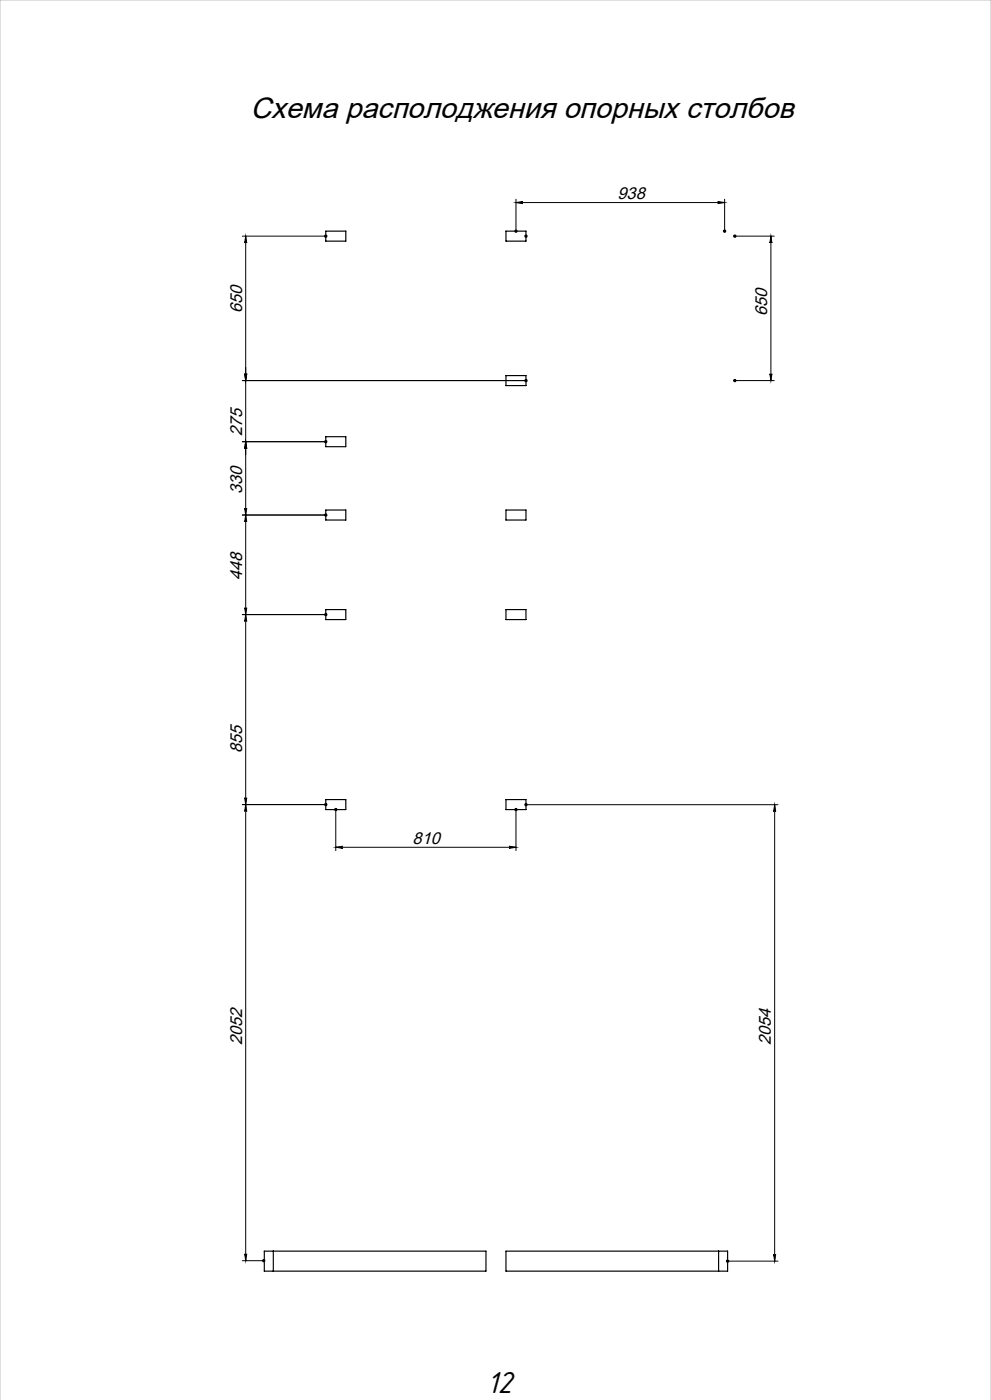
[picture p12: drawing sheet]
<svg xmlns="http://www.w3.org/2000/svg" width="297mm" height="420mm" viewBox="0 0 297 420" stroke-linecap="round" stroke-linejoin="round" font-family="sans-serif">
<defs><g id="words">
<text font-size="9.5" x="145.9" y="417.8">12</text>
<text font-size="8.8" x="75.1" y="35.4">Схема располоджения опорных столбов</text>
<g font-size="5.1">
<text x="185" y="59.7">938</text>
<text x="72.5" y="94" transform="rotate(-90 72.5 94)">650</text>
<text x="229.9" y="94.8" transform="rotate(-90 229.9 94.8)">650</text>
<text x="72.5" y="130.8" transform="rotate(-90 72.5 130.8)">275</text>
<text x="72.5" y="148.3" transform="rotate(-90 72.5 148.3)">330</text>
<text x="72.5" y="174" transform="rotate(-90 72.5 174)">448</text>
<text x="72.5" y="225.9" transform="rotate(-90 72.5 225.9)">855</text>
<text x="123.7" y="253.1">810</text>
<text x="72.5" y="313.5" transform="rotate(-90 72.5 313.5)">2052</text>
<text x="231.1" y="313.5" transform="rotate(-90 231.1 313.5)">2054</text>
</g>
</g></defs>
<g fill="none" stroke="#000" stroke-width=".35">
<path d="M97.6 69.3h6v3h-6zM151.6 69.3h6v3h-6zM151.6 112.7h6v3h-6zM97.6 131h6v3h-6zM97.6 153h6v3h-6zM151.6 153h6v3h-6zM97.6 182.9h6v3h-6zM151.6 182.9h6v3h-6zM97.6 239.9h6v3h-6zM151.6 239.9h6v3h-6zM79.2 375.3h66.4v6h-66.4zM81.9 375.3v6"/>
<path d="M151.6 375.3h66.5v6h-66.5zM215.4 375.3v6"/>
</g>
<g fill="none" stroke="#000" stroke-width=".3">
<path d="M154.6 59.8v10M217.2 59.8v10M72.6 70.8h25.5M73.6 70.8l.4 2.1a.32 .32 0 0 0-.4-.3 .32 .32 0 0 0-.3 .3zM73.6 70.8v307.4M97.3 70.5l.7 .7M97.6 70.3v1M98 70.5l-.7 .7M154.1 69.3h1M154.3 69l.7 .7M154.6 60.8l2.1-.4a.32 .32 0 0 0-.3 .4 .32 .32 0 0 0 .3 .3zM154.6 60.8h62.6"/>
<path d="M155 69l-.7 .7M157.1 70.8h1M157.3 70.5l.7 .7M157.6 70.3v1M158 70.5l-.7 .7M215.1 60.4l2.1 .4-2.1 .3a.32 .32 0 0 0 .3-.3 .32 .32 0 0 0-.3-.4zM216.7 69.3h1M216.8 69l.7 .7M217.5 69l-.7 .7M219.7 70.8h12.3M219.9 70.5l.7 .7M220.2 70.3v1"/>
<path d="M220.6 70.5l-.7 .7M231 70.8l.3 2.1a.32 .32 0 0 0-.3-.3 .32 .32 0 0 0-.3 .3zM231 70.8v43.4M72.6 114.2h85.5M73.3 112.1a.32 .32 0 0 0 .3 .3 .32 .32 0 0 0 .4-.3l-.4 2.1zM157.3 113.8l.7 .7M157.6 113.7v1M158 113.8l-.7 .7M219.7 114.2h12.3M219.9 113.8l.7 .7M220.2 113.7v1M220.6 113.8l-.7 .7"/>
<path d="M230.7 112.1a.32 .32 0 0 0 .3 .3 .32 .32 0 0 0 .3-.3l-.3 2.1zM72.6 132.5h25.5M73.6 132.5l.4 2.1a.32 .32 0 0 0-.4-.3 .32 .32 0 0 0-.3 .3zM97.3 132.2l.7 .7M97.6 132v1M98 132.2l-.7 .7M72.6 154.5h25.5M73.3 152.5a.32 .32 0 0 0 .3 .3 .32 .32 0 0 0 .4-.3l-.4 2zM73.6 154.5l.4 2.1a.32 .32 0 0 0-.4-.3 .32 .32 0 0 0-.3 .3zM97.3 154.2l.7 .7M97.6 154v1M98 154.2l-.7 .7"/>
<path d="M72.6 184.4h25.5M73.3 182.3a.32 .32 0 0 0 .3 .3 .32 .32 0 0 0 .4-.3l-.4 2.1zM73.6 184.4l.4 2a.32 .32 0 0 0-.4-.3 .32 .32 0 0 0-.3 .3zM97.3 184l.7 .7M97.6 183.9v1M98 184l-.7 .7M73.3 239.3a.32 .32 0 0 0 .3 .3 .32 .32 0 0 0 .4-.3l-.4 2.1zM72.6 241.4h25.5M73.6 241.4l.4 2a.32 .32 0 0 0-.4-.3 .32 .32 0 0 0-.3 .3zM97.3 241l.7 .7M97.6 240.9v1M98 241l-.7 .7"/>
<path d="M100.1 242.9h1M100.3 242.5l.7 .7M100.6 254.2l2.1-.3a.32 .32 0 0 0-.3 .3 .32 .32 0 0 0 .3 .3zM100.6 242.4v12.8M100.6 254.2h54M101 242.5l-.7 .7M152.6 253.9l2 .3-2 .3a.32 .32 0 0 0 .3-.3 .32 .32 0 0 0-.3-.3zM154.1 242.9h1M154.3 242.5l.7 .7M154.6 242.4v12.8M155 242.5l-.7 .7M157.1 241.4h76.1"/>
<path d="M157.3 241.1l.7 .7M157.6 240.9v1M158 241.1l-.7 .7M232.2 241.4l.3 2.1a.32 .32 0 0 0-.3-.3 .32 .32 0 0 0-.4 .3zM232.2 241.4v136.9M72.6 378.2h6.9M73.3 376.2a.32 .32 0 0 0 .3 .3 .32 .32 0 0 0 .4-.3l-.4 2zM78.7 377.9l.7 .7M79 377.7v1M79.4 377.9l-.7 .7M217.6 378.3h15.6M217.7 378l.7 .7"/>
<path d="M218.1 377.8v1M218.4 378l-.7 .7M231.8 376.3a.32 .32 0 0 0 .4 .3 .32 .32 0 0 0 .3-.3l-.3 2z"/>
</g>
<path d="M0 420v-420h297v420" fill="none" stroke="#c0c0c0" stroke-width=".3"/>
<g fill="#000">
<path d="M154.6 60.8l2.1-.4a.32 .32 0 0 0-.3 .4 .32 .32 0 0 0 .3 .3zM215.1 60.4l2.1 .4-2.1 .3a.32 .32 0 0 0 .3-.3 .32 .32 0 0 0-.3-.4z"/>
<path d="M73.3 112.1a.32 .32 0 0 0 .3 .3 .32 .32 0 0 0 .4-.3l-.4 2.1zM73.6 70.8l.4 2.1a.32 .32 0 0 0-.4-.3 .32 .32 0 0 0-.3 .3zM73.3 376.2a.32 .32 0 0 0 .3 .3 .32 .32 0 0 0 .4-.3l-.4 2zM73.6 241.4l.4 2a.32 .32 0 0 0-.4-.3 .32 .32 0 0 0-.3 .3z"/>
<path d="M73.6 132.5l.4 2.1a.32 .32 0 0 0-.4-.3 .32 .32 0 0 0-.3 .3zM73.3 152.5a.32 .32 0 0 0 .3 .3 .32 .32 0 0 0 .4-.3l-.4 2z"/>
<path d="M73.6 154.5l.4 2.1a.32 .32 0 0 0-.4-.3 .32 .32 0 0 0-.3 .3zM73.3 182.3a.32 .32 0 0 0 .3 .3 .32 .32 0 0 0 .4-.3l-.4 2.1zM73.3 112.1a.32 .32 0 0 0 .3 .3 .32 .32 0 0 0 .4-.3l-.4 2.1zM73.6 132.5l.4 2.1a.32 .32 0 0 0-.4-.3 .32 .32 0 0 0-.3 .3zM232.2 241.4l.3 2.1a.32 .32 0 0 0-.3-.3 .32 .32 0 0 0-.4 .3zM231.8 376.3a.32 .32 0 0 0 .4 .3 .32 .32 0 0 0 .3-.3l-.3 2zM231 70.8l.3 2.1a.32 .32 0 0 0-.3-.3 .32 .32 0 0 0-.3 .3zM230.7 112.1a.32 .32 0 0 0 .3 .3 .32 .32 0 0 0 .3-.3l-.3 2.1z"/>
<path d="M73.6 184.4l.4 2a.32 .32 0 0 0-.4-.3 .32 .32 0 0 0-.3 .3zM73.3 239.3a.32 .32 0 0 0 .3 .3 .32 .32 0 0 0 .4-.3l-.4 2.1z"/>
<path d="M100.6 254.2l2.1-.3a.32 .32 0 0 0-.3 .3 .32 .32 0 0 0 .3 .3zM152.6 253.9l2 .3-2 .3a.32 .32 0 0 0 .3-.3 .32 .32 0 0 0-.3-.3z"/>
</g>
<use href="#words"/>
</svg>
